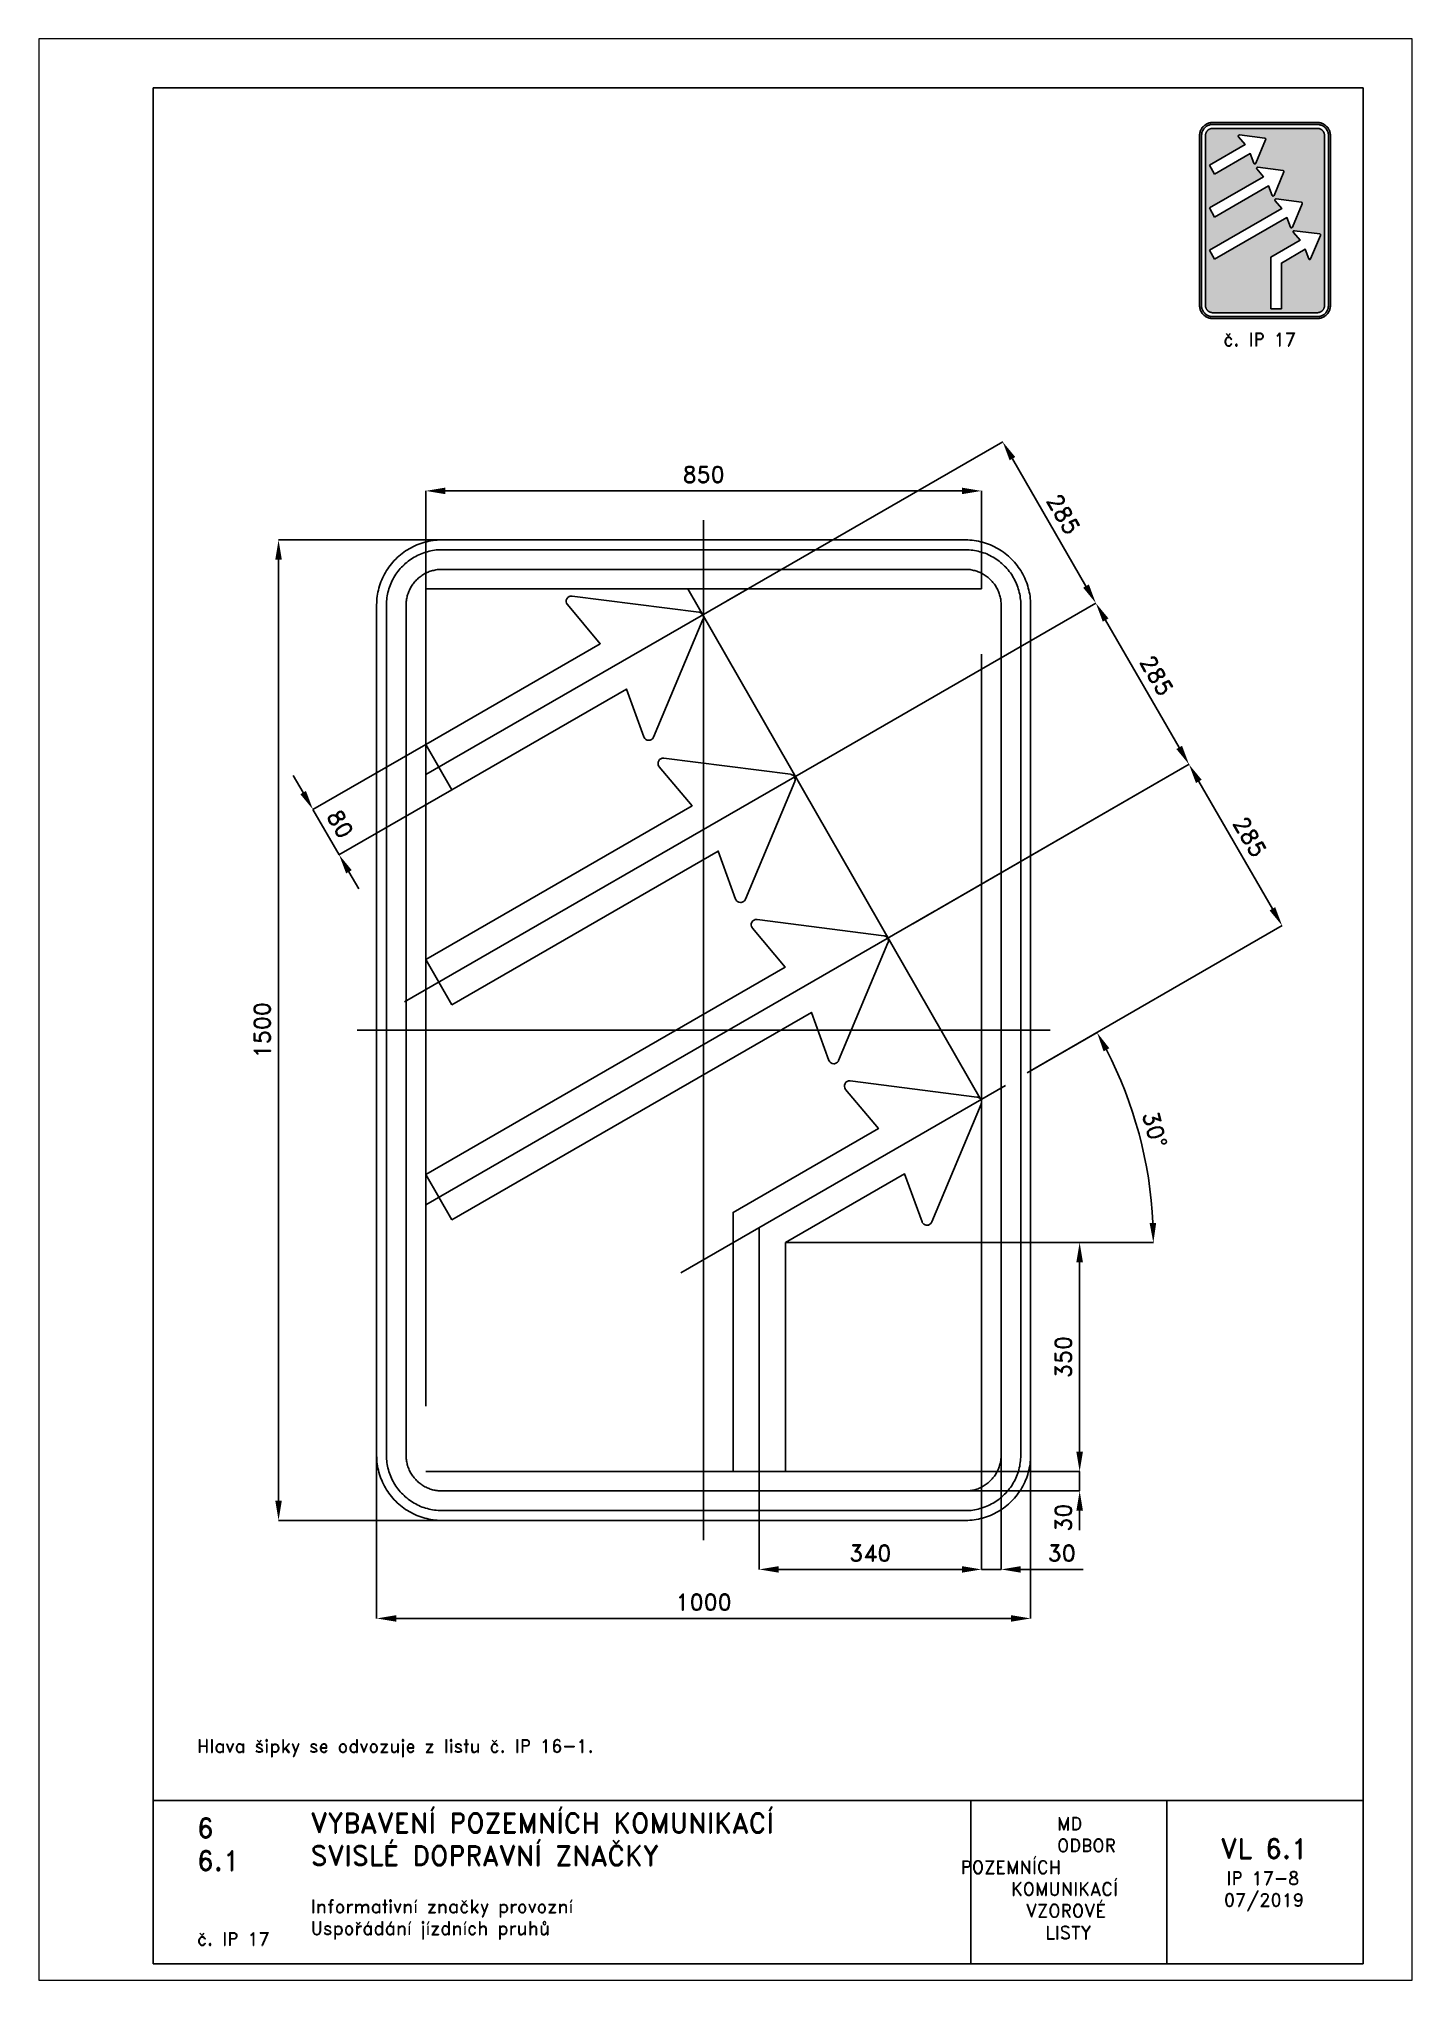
# Paper-space layout 'IP 17-8' of a CAD drawing. Header units: millimetres. Extents: x 0 to 210, y 0 to 297.
# The model-space entities are those that its viewports show. They can reach past a viewport. Long polylines and large blocks are cut down to what shows.
import ezdxf

# ---------------------------------------------------------------- set-up
doc = ezdxf.new("R2010")
doc.units = ezdxf.units.MM
doc.header["$LTSCALE"] = 5
doc.linetypes.add('ČERCHOVANÁX2', pattern=[2, 1, -0.5, 0, -0.5])
doc.linetypes.add('ČÁRKOVANÁX2', pattern=[1.5, 1, -0.5])
for name, color, linetype in [('Kóty', 2, 'Continuous'), ('Rozpiska', 7, 'Continuous'), ('Značka', 7, 'Continuous')]:
    doc.layers.add(name, color=color, linetype=linetype)
doc.layers.add('Rámeček', color=6, linetype='Continuous', plot=False)
doc.styles.get("Standard").update_dxf_attribs({"font": 'romand.shx', "height": 25})
doc.dimstyles.get("Standard").update_dxf_attribs({"dimtxt": 25, "dimasz": 30, "dimexe": 0.18, "dimexo": 0.0625, "dimgap": 12.5, "dimtad": 1, "dimdec": 0, "dimzin": 0, "dimdsep": 46, "dimtxsty": 'Standard', "dimcen": 0.09, "dimadec": 0, "dimazin": 0, "dimtfac": 1, "dimtdec": 0, "dimtofl": 0, "dimtmove": 0, "dimatfit": 3, "dimfxl": 1, "dimtolj": 1, "dimtzin": 0, "dimarcsym": 0})

psp = doc.layouts.new('IP 17-8')

# ---------------------------------------------------------------- texts
at = {"layer": 'Rozpiska', "color": 7, "attachment_point": 1}
for s, width, gutter_width, heights, insert, char_height in [('\\pi3.61905;č. IP 17', 20, 125, [0], (177.5, 252), 2), ('\\P{\\H1.83333x; }\\PHlava šipky se odvozuje z listu č. IP 16-1.{\\H1.55556x; }', 155.5011, 100, [0], (24.17, 43.49), 2), ('6', 149.0422, 100, [0], (24.17, 24.77), 3), ('{\\C6;VYBAVENÍ POZEMNÍCH KOMUNIKACÍ\\P}SVISLÉ DOPRAVNÍ ZNAČKY{\\H1.34524x; }', 149.0422, 100, [0], (41.56, 25.56), 3), ('\\pi14.7414;{\\C6;MD\\P\\pi2.36044;}ODBOR POZEMNÍCH{\\H1.57143x; }\\P\\pi7.69378;KOMUNIKACÍ{\\H1.5x; }\\P\\pi9.97949;{\\C6;VZOROVÉ\\H1.47619x; \\H0.67742x;\\P\\pi12.93187;LISTY\\H1.26984x; }', 33.1018, 100, [0], (140.95, 24.95), 2), ('\\pi1.03113;{\\H1.5x;\\C6;VL 6.1\\P\\pi1.93586;\\H0.66667x;IP 17-8\\H1.66666x; \\H0.6x;\\P\\pi1.5549;07/2019\\H1.80159x; }', 16.0623, 100, [0], (179.66, 21.61), 2), ('6.1', 149.0422, 100, [0], (24.17, 19.78), 3), ('{\\C6;Informativní značky provozní\\P}Uspořádání jízdních pruhů{\\H1.83333x; }', 149.0422, 100, [0], (41.56, 12.29), 2), ('{\\C6;č. IP 17}', 18.3305, 100, [2.67], (24.18, 7.3), 2)]:
    psp.add_mtext_dynamic_manual_height_columns(s, width=width, gutter_width=gutter_width, heights=heights, dxfattribs=dict(at, insert=insert, char_height=char_height))

msp = doc.modelspace()

# ---------------------------------------------------------------- texts
at = {"layer": 'Kóty', "char_height": 25, "attachment_point": 5}
for s, insert, rotation in [('\\A1;80', (-555.8, 315.4), 300.0007), ('\\A1;30', (550, -745.7), 90)]:
    msp.add_mtext(s, dxfattribs=dict(at, insert=insert, rotation=rotation))

# ---------------------------------------------------------------- blocks, each defined once
blk = doc.blocks.new('*D0')
at = {"layer": 'Defpoints', "color": 0, "transparency": 16777216}
for p in [(500, -548.8), (-500, -619.3), (500, -900)]:
    blk.add_point(p, dxfattribs=at)
at = {"layer": 'Kóty', "color": 0, "lineweight": -2, "transparency": 16777216}
for p, q in [((500, -548.9), (500, -900.2)), ((-500, -619.4), (-500, -900.2)), ((-470, -900), (470, -900))]:
    blk.add_line(p, q, dxfattribs=at)
at = {"layer": 'Kóty', "color": 0, "transparency": 16777216}
for points in [[(-470, -895), (-470, -905), (-500, -900)], [(470, -895), (470, -905), (500, -900)]]:
    blk.add_solid(points, dxfattribs=at)
at = {"layer": 'Kóty', "color": 0, "transparency": 16777216, "insert": (0, -875), "char_height": 25, "attachment_point": 5}
blk.add_mtext('\\A1;1000', dxfattribs=at)
blk = doc.blocks.new('*D1')
at = {"layer": 'Defpoints', "color": 0, "transparency": 16777216}
for p in [(500, -622), (-500, -634.2), (500, -900)]:
    blk.add_point(p, dxfattribs=at)
at = {"layer": 'Kóty', "color": 0, "lineweight": -2, "transparency": 16777216}
for p, q in [((500, -622.1), (500, -900.2)), ((-500, -634.2), (-500, -900.2)), ((-470, -900), (470, -900))]:
    blk.add_line(p, q, dxfattribs=at)
at = {"layer": 'Kóty', "color": 0, "transparency": 16777216}
for points in [[(-470, -895), (-470, -905), (-500, -900)], [(470, -895), (470, -905), (500, -900)]]:
    blk.add_solid(points, dxfattribs=at)
at = {"layer": 'Kóty', "color": 0, "transparency": 16777216, "insert": (0, -875), "char_height": 25, "attachment_point": 5}
blk.add_mtext('\\A1;1000', dxfattribs=at)
blk = doc.blocks.new('*D2')
at = {"layer": 'Defpoints', "color": 0, "transparency": 16777216}
for p in [(425, 825), (-425, 675), (425, 675)]:
    blk.add_point(p, dxfattribs=at)
at = {"layer": 'Kóty', "color": 0, "lineweight": -2, "transparency": 16777216}
for p, q in [((-425, 675.0625), (-425, 825.18)), ((-395, 825), (395, 825)), ((425, 675.0625), (425, 825.18))]:
    blk.add_line(p, q, dxfattribs=at)
at = {"layer": 'Kóty', "color": 0, "transparency": 16777216}
for points in [[(-395, 830), (-395, 820), (-425, 825)], [(395, 830), (395, 820), (425, 825)]]:
    blk.add_solid(points, dxfattribs=at)
at = {"layer": 'Kóty', "color": 0, "transparency": 16777216, "insert": (0, 850), "char_height": 25, "attachment_point": 5}
blk.add_mtext('\\A1;850', dxfattribs=at)
blk = doc.blocks.new('*D3')
at = {"layer": 'Defpoints', "color": 0, "transparency": 16777216}
for p in [(125, -324.993), (575, -324.993), (425, -675)]:
    blk.add_point(p, dxfattribs=at)
at = {"layer": 'Kóty', "color": 0, "lineweight": -2, "transparency": 16777216}
for p, q in [((125.0625, -324.993), (575.18, -324.993)), ((575, -645), (575, -354.993)), ((425.0625, -675), (575.18, -675))]:
    blk.add_line(p, q, dxfattribs=at)
at = {"layer": 'Kóty', "color": 0, "transparency": 16777216}
for points in [[(570, -354.993), (580, -354.993), (575, -324.993)], [(570, -645), (580, -645), (575, -675)]]:
    blk.add_solid(points, dxfattribs=at)
at = {"layer": 'Kóty', "color": 0, "transparency": 16777216, "insert": (550, -499.9965), "char_height": 25, "attachment_point": 5, "rotation": 90}
blk.add_mtext('\\A1;350', dxfattribs=at)
blk = doc.blocks.new('*D4')
at = {"layer": 'Defpoints', "color": 0, "transparency": 16777216}
for p in [(742.2, 406.6), (357.5, 184.5), (500, -62.3)]:
    blk.add_point(p, dxfattribs=at)
at = {"layer": 'Kóty', "color": 0, "lineweight": -2, "transparency": 16777216}
for p, q in [((357.6, 184.5), (742.4, 406.7)), ((869.7, 185.7), (757.2, 380.6)), ((500.1, -62.3), (884.9, 159.9))]:
    blk.add_line(p, q, dxfattribs=at)
at = {"layer": 'Kóty', "color": 0, "transparency": 16777216}
for points in [[(761.6, 383.1), (752.9, 378.1), (742.2, 406.6)], [(874, 188.2), (865.4, 183.2), (884.7, 159.8)]]:
    blk.add_solid(points, dxfattribs=at)
at = {"layer": 'Kóty', "color": 0, "transparency": 16777216, "insert": (835.1, 295.7), "char_height": 25, "attachment_point": 5, "rotation": 299.9969}
blk.add_mtext('\\A1;285', dxfattribs=at)
blk = doc.blocks.new('*D5')
at = {"layer": 'Defpoints', "color": 0, "transparency": 16777216}
for p in [(599.7, 653.4), (177.4, 409.6), (319.9, 162.8)]:
    blk.add_point(p, dxfattribs=at)
at = {"layer": 'Kóty', "color": 0, "lineweight": -2, "transparency": 16777216}
for p, q in [((177.5, 409.6), (599.9, 653.5)), ((727.2, 432.6), (614.7, 627.4)), ((320, 162.8), (742.4, 406.7))]:
    blk.add_line(p, q, dxfattribs=at)
at = {"layer": 'Kóty', "color": 0, "transparency": 16777216}
for points in [[(619.1, 629.9), (610.4, 624.9), (599.7, 653.4)], [(731.6, 435.1), (722.9, 430.1), (742.2, 406.6)]]:
    blk.add_solid(points, dxfattribs=at)
at = {"layer": 'Kóty', "color": 0, "transparency": 16777216, "insert": (692.6, 542.5), "char_height": 25, "attachment_point": 5, "rotation": 299.9979}
blk.add_mtext('\\A1;285', dxfattribs=at)
blk = doc.blocks.new('*D6')
at = {"layer": 'Defpoints', "color": 0, "transparency": 16777216}
for p in [(457.3, 900.2), (35, 656.5), (177.5, 409.6)]:
    blk.add_point(p, dxfattribs=at)
at = {"layer": 'Kóty', "color": 0, "lineweight": -2, "transparency": 16777216}
for p, q in [((35, 656.5), (457.4, 900.3)), ((584.7, 679.4), (472.3, 874.3)), ((177.5, 409.7), (599.9, 653.5))]:
    blk.add_line(p, q, dxfattribs=at)
at = {"layer": 'Kóty', "color": 0, "transparency": 16777216}
for points in [[(476.6, 876.8), (467.9, 871.8), (457.3, 900.2)], [(589.1, 681.9), (580.4, 676.9), (599.7, 653.4)]]:
    blk.add_solid(points, dxfattribs=at)
at = {"layer": 'Kóty', "color": 0, "transparency": 16777216, "insert": (550.1, 789.3), "char_height": 25, "attachment_point": 5, "rotation": 299.9969}
blk.add_mtext('\\A1;285', dxfattribs=at)
blk = doc.blocks.new('*D7')
at = {"layer": 'Defpoints', "color": 0, "transparency": 16777216}
for p in [(494.9, -65.3), (677.9, -213.4), (85, -301.9), (125.1, -325), (540.5, -325)]:
    blk.add_point(p, dxfattribs=at)
at = {"layer": 'Kóty', "color": 0, "lineweight": -2, "transparency": 16777216}
for p, q in [((495, -65.2), (601.7, -3.6)), ((540.5, -325), (687.9, -325))]:
    blk.add_line(p, q, dxfattribs=at)
blk.add_arc((45, -325), 642.7, 2.6748, 27.3221, dxfattribs=at)
at = {"layer": 'Kóty', "color": 0, "transparency": 16777216}
for points in [[(611.6, -32.4), (620.4, -27.6), (601.6, -3.7)], [(692, -294.9), (682, -295.1), (687.7, -325)]]:
    blk.add_solid(points, dxfattribs=at)
at = {"layer": 'Kóty', "color": 0, "transparency": 16777216, "insert": (689.9, -152.2), "char_height": 25, "attachment_point": 5, "rotation": 284.9984}
blk.add_mtext('\\A1;30°', dxfattribs=at)
blk = doc.blocks.new('*D8')
at = {"layer": 'Defpoints', "color": 0, "transparency": 16777216}
for p in [(-400, 750), (-650, -750), (-375.5, -750)]:
    blk.add_point(p, dxfattribs=at)
at = {"layer": 'Kóty', "color": 0, "lineweight": -2, "transparency": 16777216}
for p, q in [((-400.1, 750), (-650.2, 750)), ((-650, 720), (-650, -720)), ((-375.6, -750), (-650.2, -750))]:
    blk.add_line(p, q, dxfattribs=at)
at = {"layer": 'Kóty', "color": 0, "transparency": 16777216}
for points in [[(-655, 720), (-645, 720), (-650, 750)], [(-655, -720), (-645, -720), (-650, -750)]]:
    blk.add_solid(points, dxfattribs=at)
at = {"layer": 'Kóty', "color": 0, "transparency": 16777216, "insert": (-675, 0), "char_height": 25, "attachment_point": 5, "rotation": 90}
blk.add_mtext('\\A1;1500', dxfattribs=at)
blk = doc.blocks.new('*D9')
at = {"layer": 'Defpoints', "color": 0, "transparency": 16777216}
for p in [(425.0625, -675), (85, -780), (85, -825)]:
    blk.add_point(p, dxfattribs=at)
at = {"layer": 'Kóty', "color": 0, "lineweight": -2, "transparency": 16777216}
for p, q in [((425.0625, -675.0625), (425.0625, -825.18)), ((85, -780.0625), (85, -825.18)), ((395.0625, -825), (115, -825))]:
    blk.add_line(p, q, dxfattribs=at)
at = {"layer": 'Kóty', "color": 0, "transparency": 16777216}
for points in [[(115, -820), (115, -830), (85, -825)], [(395.0625, -820), (395.0625, -830), (425.0625, -825)]]:
    blk.add_solid(points, dxfattribs=at)
at = {"layer": 'Kóty', "color": 0, "transparency": 16777216, "insert": (255.03125, -800), "char_height": 25, "attachment_point": 5}
blk.add_mtext('\\A1;340', dxfattribs=at)
blk = doc.blocks.new('*D10')
at = {"layer": 'Defpoints', "color": 0, "transparency": 16777216}
for p in [(455, -637), (425.1, -675), (455, -825)]:
    blk.add_point(p, dxfattribs=at)
at = {"layer": 'Kóty', "color": 0, "lineweight": -2, "transparency": 16777216}
for p, q in [((455, -637.1), (455, -825.2)), ((425.1, -675.1), (425.1, -825.2)), ((395.1, -825), (365.1, -825)), ((485, -825), (580.5, -825))]:
    blk.add_line(p, q, dxfattribs=at)
at = {"layer": 'Kóty', "color": 0, "transparency": 16777216}
for points in [[(395.1, -820), (395.1, -830), (425.1, -825)], [(485, -820), (485, -830), (455, -825)]]:
    blk.add_solid(points, dxfattribs=at)
at = {"layer": 'Kóty', "color": 0, "transparency": 16777216, "insert": (547.7, -800), "char_height": 25, "attachment_point": 5}
blk.add_mtext('\\A1;30', dxfattribs=at)

# ---------------------------------------------------------------- dimensions: what is measured, and where the dimension line sits
at = {"layer": 'Kóty'}
for p1, p2, distance, picture, middle in [((177.5, 409.6), (35, 656.5), -487.6, '*D6', (550.1, 789.3)), ((319.9, 162.8), (177.4, 409.6), -487.6, '*D5', (692.6, 542.5)), ((500, -62.3), (357.5, 184.5), -444.2, '*D4', (835.1, 295.7))]:
    dim = msp.add_aligned_dim(p1=p1, p2=p2, distance=distance, dimstyle='Standard', dxfattribs=at)
    dim.commit()
    dim.dimension.update_dxf_attribs({"geometry": picture, "text_midpoint": middle})
for base, p1, p2, picture, middle in [((425, 825), (-425, 675), (425, 675), '*D2', (0, 850)), ((500, -900), (-500, -619.3), (500, -548.8), '*D0', (0, -875)), ((500, -900), (-500, -634.2), (500, -622), '*D1', (0, -875)), ((455, -825), (425.1, -675), (455, -637), '*D10', (547.7, -800)), ((85, -825), (425.1, -675), (85, -780), '*D9', (255, -800))]:
    dim = msp.add_linear_dim(base=base, p1=p1, p2=p2, dimstyle='Standard', dxfattribs=at)
    dim.commit()
    dim.dimension.update_dxf_attribs({"geometry": picture, "text_midpoint": middle})
for base, p1, p2, picture, middle in [((-650, -750), (-400, 750), (-375.5, -750), '*D8', (-675, 0)), ((575, -325), (425, -675), (125, -325), '*D3', (550, -500))]:
    dim = msp.add_linear_dim(base=base, p1=p1, p2=p2, angle=90, dimstyle='Standard', dxfattribs=at)
    dim.commit()
    dim.dimension.update_dxf_attribs({"geometry": picture, "text_midpoint": middle})
dim = msp.add_angular_dim_2l(base=(677.9, -213.4), line1=((85, -301.9), (494.9, -65.3)), line2=((125.1, -325), (540.5, -325)), dimstyle='Standard', dxfattribs=at)
dim.commit()
dim.dimension.update_dxf_attribs({"geometry": '*D7', "text_midpoint": (689.9, -152.2)})

# ---------------------------------------------------------------- linework, layer by layer
at = {"layer": 'Kóty'}
for p, q in [((-425, 437.1), (-597.6, 337.5)), ((-612.4, 363.5), (-627.4, 389.5)), ((-385, 367.8), (-557.6, 268.2)), ((-542.4, 242.3), (-527.4, 216.3)), ((575, -615), (575, -645)), ((425, -675), (575.2, -675)), ((366.1, -705), (575.2, -705)), ((575, -735), (575, -765))]:
    msp.add_line(p, q, dxfattribs=at)
for points in [[(-597.4, 337.6), (-557.4, 268.3)], [(575, -705), (575, -675)], [(425.1, -825), (455, -825)]]:
    msp.add_lwpolyline(points, dxfattribs=at)
for points in [[(-608.1, 366), (-616.7, 361), (-597.4, 337.6)], [(-538.1, 244.8), (-546.7, 239.8), (-557.4, 268.3)], [(570, -645), (580, -645), (575, -675)], [(570, -735), (580, -735), (575, -705)]]:
    msp.add_solid(points, dxfattribs=at)
at = {"layer": 'Značka', "color": 6, "linetype": 'ČERCHOVANÁX2', "ltscale": 5}
for p, q in [((-425, 390.9), (69.5, 676.4)), ((186.3, 414.8), (-457.4, 43.1)), ((-425, -267.2), (353.1, 182)), ((461.7, -84.5), (-34.9, -371.1))]:
    msp.add_line(p, q, dxfattribs=at)
at = {"layer": 'Značka', "color": 5}
msp.add_line((-425, 108), (-385, 38.7), dxfattribs=at)
at = {"layer": 'Značka', "color": 6, "linetype": 'ČERCHOVANÁX2', "ltscale": 5}
for points in [[(0, -780), (0, 780)], [(-24.2, 675), (425, -108.1)], [(530, 0), (-530, 0)], [(85, -780), (85, -301.9)]]:
    msp.add_lwpolyline(points, dxfattribs=at)
at = {"layer": 'Značka', "color": 5}
for points in [[(-400, -750), (-400.4, -750), (-400.8, -750, -0.03218), (-413.7, -749.1, -0.035443), (-426.4, -746.5, -0.036267), (-438.7, -742.3, -0.03442), (-450.2, -736.5, -0.033722), (-461, -729.3, -0.034085), (-470.7, -720.7, -0.034209), (-479.3, -711, -0.034229), (-486.5, -700.2, -0.034044), (-492.3, -688.7, -0.033412), (-496.5, -676.4, -0.034127), (-499.1, -663.7, -0.036745), (-500, -650.8), (-500, -650.4), (-500, -650), (-500, 650), (-500, 650.4), (-500, 650.8, -0.03218), (-499.1, 663.7, -0.035441), (-496.5, 676.4, -0.03627), (-492.3, 688.7, -0.034417), (-486.5, 700.2, -0.033719), (-479.3, 711, -0.034078), (-470.7, 720.7, -0.034208), (-461, 729.3, -0.034227), (-450.2, 736.5, -0.034051), (-438.7, 742.3, -0.033416), (-426.4, 746.5, -0.034129), (-413.7, 749.1, -0.036746), (-400.8, 750), (-400.4, 750), (-400, 750), (400, 750), (400.4, 750), (400.8, 750, -0.032179), (413.7, 749.1, -0.035451), (426.4, 746.5, -0.036282), (438.7, 742.3, -0.034425), (450.2, 736.5, -0.033731), (461, 729.3, -0.034081), (470.7, 720.7, -0.034214), (479.3, 711, -0.034229), (486.5, 700.2, -0.034034), (492.3, 688.6, -0.033411), (496.5, 676.4, -0.034122), (499.1, 663.7, -0.036741), (500, 650.8), (500, 650.4), (500, 650), (500, -650), (500, -650.4), (500, -650.8, -0.032179), (499.1, -663.7, -0.035442), (496.5, -676.4, -0.036264), (492.3, -688.7, -0.034415), (486.5, -700.2, -0.033719), (479.3, -711, -0.034086), (470.7, -720.7, -0.034205), (461, -729.3, -0.03423), (450.2, -736.5, -0.034046), (438.7, -742.3, -0.033413), (426.4, -746.5, -0.034127), (413.7, -749.1, -0.036745), (400.8, -750), (400.4, -750), (400, -750), (-400, -750)], [(-400, -735), (-400.3, -735), (-400.7, -735, -0.03218), (-411.6, -734.2, -0.035443), (-422.4, -732, -0.036267), (-432.9, -728.5, -0.03442), (-442.7, -723.5, -0.033721), (-451.9, -717.4, -0.034085), (-460.1, -710.1, -0.034209), (-467.4, -701.9, -0.034229), (-473.5, -692.7, -0.034045), (-478.4, -682.9, -0.033412), (-482, -672.4, -0.034127), (-484.3, -661.6, -0.036745), (-485, -650.7), (-485, -650.3), (-485, -650), (-485, 650), (-485, 650.3), (-485, 650.7, -0.032181), (-484.2, 661.6, -0.035444), (-482, 672.4, -0.036267), (-478.5, 682.9, -0.034419), (-473.5, 692.7, -0.033711), (-467.4, 701.9, -0.034078), (-460.1, 710.1, -0.034195), (-451.9, 717.4, -0.034219), (-442.7, 723.5, -0.034051), (-432.9, 728.4, -0.033409), (-422.4, 732, -0.034121), (-411.6, 734.3, -0.036745), (-400.7, 735), (-400.3, 735), (-400, 735), (400, 735), (400.3, 735), (400.7, 735, -0.032174), (411.6, 734.2, -0.03544), (422.4, 732, -0.036261), (432.9, 728.5, -0.03443), (442.7, 723.5, -0.033731), (451.9, 717.4, -0.03408), (460.1, 710.1, -0.034212), (467.4, 701.9, -0.03423), (473.5, 692.7, -0.034037), (478.4, 682.9, -0.033418), (482, 672.4, -0.034127), (484.3, 661.6, -0.036751), (485, 650.7), (485, 650.3), (485, 650), (485, -650), (485, -650.3), (485, -650.7, -0.032185), (484.2, -661.6, -0.03545), (482, -672.4, -0.036271), (478.5, -682.9, -0.034419), (473.5, -692.7, -0.033715), (467.4, -701.9, -0.034083), (460.1, -710.1, -0.034209), (451.9, -717.4, -0.034231), (442.7, -723.5, -0.034042), (432.9, -728.4, -0.033411), (422.4, -732, -0.034127), (411.6, -734.3, -0.036745), (400.7, -735), (400.3, -735), (400, -735), (-400, -735)], [(-400, -705), (400, -705), (400.2, -705), (400.4, -705, 0.03218), (407.5, -704.5, 0.035442), (414.5, -703.1, 0.036265), (421.3, -700.8, 0.034422), (427.6, -697.6, 0.033717), (433.6, -693.6, 0.034088), (438.9, -688.9, 0.034212), (443.6, -683.6, 0.034229), (447.6, -677.6, 0.034042), (450.7, -671.3, 0.033412), (453.1, -664.5, 0.034125), (454.5, -657.5, 0.036743), (455, -650.4), (455, -650.2), (455, -650), (455, 650), (455, 650.2), (455, 650.4, 0.032187), (454.5, 657.5, 0.035442), (453.1, 664.5, 0.036278), (450.8, 671.3, 0.034421), (447.6, 677.6, 0.033718), (443.6, 683.5, 0.034078), (438.9, 688.9, 0.034199), (433.6, 693.6, 0.034236), (427.6, 697.6, 0.03403), (421.3, 700.8, 0.033395), (414.5, 703, 0.034109), (407.5, 704.5, 0.036744), (400.4, 705), (400.2, 705), (400, 705), (-400, 705), (-400.2, 705), (-400.4, 705, 0.032171), (-407.5, 704.5, 0.035429), (-414.5, 703, 0.036266), (-421.3, 700.8, 0.034431), (-427.6, 697.6, 0.033735), (-433.6, 693.6, 0.034079), (-438.9, 688.9, 0.034224), (-443.6, 683.5, 0.034235), (-447.6, 677.6, 0.03404), (-450.7, 671.3, 0.033409), (-453.1, 664.5, 0.034125), (-454.5, 657.5, 0.036745), (-455, 650.4), (-455, 650.2), (-455, 650), (-455, -650), (-455, -650.2), (-455, -650.4, 0.03218), (-454.5, -657.5, 0.035443), (-453.1, -664.5, 0.036267), (-450.8, -671.3, 0.034421), (-447.6, -677.6, 0.033721), (-443.6, -683.6, 0.034084), (-438.9, -688.9, 0.034208), (-433.6, -693.6, 0.03423), (-427.6, -697.6, 0.034044), (-421.3, -700.7, 0.033412), (-414.5, -703.1, 0.034127), (-407.5, -704.5, 0.036745), (-400.4, -705), (-400.2, -705), (-400, -705)], [(-385, 367.8), (-118.1, 521.9), (-91.4, 448.6), (-91.2, 448.2), (-91, 447.7), (-89.9, 446.1), (-88.5, 444.8), (-86.4, 443.7), (-84, 443.4, 0.079556), (-81.7, 443.6), (-79.5, 444.6), (-78, 445.9), (-76.9, 447.4), (-76.7, 447.8), (-76.5, 448.3), (-1, 628.4), (-0.9, 628.7), (-0.8, 629.1), (-0.4, 630.5), (-0.4, 632), (-0.7, 633.8), (-1.5, 635.5), (-2.6, 636.9), (-4, 638.1), (-5.3, 638.8), (-6.7, 639.3), (-7, 639.3), (-7.4, 639.4), (-201.1, 664.1), (-201.6, 664.2), (-202, 664.2, 0.063584), (-203.9, 664), (-205.7, 663.3), (-207.7, 661.9), (-209.1, 660), (-210, 657.8), (-210.1, 655.4), (-209.7, 653.5), (-208.8, 651.8), (-208.5, 651.4), (-208.2, 651.1), (-158.1, 591.2), (-425, 437.1)], [(-385, 38.7), (22.3, 273.9), (49, 200.6), (49.2, 200.1), (49.4, 199.7), (50.5, 198.1), (51.9, 196.8), (54, 195.7), (56.4, 195.3, 0.079393), (58.7, 195.6), (60.9, 196.6), (62.4, 197.8), (63.5, 199.4), (63.7, 199.8), (63.9, 200.2), (139.4, 380.3), (139.5, 380.7), (139.6, 381), (140, 382.5), (140, 383.9), (139.7, 385.7), (138.9, 387.4), (137.8, 388.9), (136.4, 390.1), (135.1, 390.8), (133.7, 391.2), (133.4, 391.3), (133, 391.4), (-60.7, 416.1), (-61.2, 416.1), (-61.6, 416.2, 0.063584), (-63.5, 416), (-65.3, 415.3), (-67.3, 413.9), (-68.7, 412), (-69.6, 409.8), (-69.7, 407.4), (-69.3, 405.5), (-68.4, 403.8), (-68.1, 403.4), (-67.8, 403), (-17.7, 343.2), (-425, 108)], [(-385, -290.3), (164.8, 27.1), (191.5, -46.3), (191.7, -46.7), (191.9, -47.1), (193, -48.7), (194.4, -50), (196.5, -51.1), (198.9, -51.5, 0.079393), (201.2, -51.2), (203.4, -50.2), (204.9, -49), (206, -47.5), (206.2, -47), (206.4, -46.6), (281.9, 133.5), (282, 133.9), (282.1, 134.2), (282.5, 135.6), (282.5, 137.1), (282.2, 138.9), (281.4, 140.6), (280.3, 142.1), (278.9, 143.3), (277.6, 144), (276.2, 144.4), (275.9, 144.5), (275.5, 144.5), (81.8, 169.3), (81.3, 169.3), (80.9, 169.3, 0.063584), (79, 169.1), (77.2, 168.5), (75.2, 167.1), (73.8, 165.2), (72.9, 162.9), (72.8, 160.6), (73.2, 158.7), (74.1, 157), (74.4, 156.6), (74.7, 156.2), (124.8, 96.4), (-425, -221)], [(45, -675), (45, -278.8), (267.3, -150.5), (217.2, -90.6), (216.9, -90.2), (216.6, -89.9), (215.8, -88.1), (215.3, -86.3), (215.5, -83.9), (216.3, -81.6), (217.7, -79.7), (219.7, -78.4), (221.5, -77.7), (223.4, -77.5), (223.8, -77.5), (224.3, -77.5), (418, -102.3), (418.4, -102.3), (418.8, -102.4), (420.2, -102.8), (421.4, -103.6), (422.9, -104.7), (423.9, -106.2), (424.7, -107.9), (425, -109.7), (425, -111.2), (424.6, -112.6), (424.5, -113), (424.4, -113.3), (349, -293.4), (348.8, -293.9), (348.5, -294.3), (347.4, -295.8), (345.9, -297), (343.8, -298.1), (341.4, -298.3, -0.079491), (339, -297.9), (336.9, -296.8), (335.5, -295.6), (334.4, -294), (334.2, -293.5), (334.1, -293.1), (307.3, -219.8), (125, -325), (125, -675), (45, -675)]]:
    msp.add_lwpolyline(points, format="xyb", dxfattribs=at)
at = {"layer": 'Značka', "color": 6, "linetype": 'ČÁRKOVANÁX2', "ltscale": 2.5}
msp.add_lwpolyline([(425, -675), (425, 675), (-425, 675), (-425, -675)], close=True, dxfattribs=at)
at = {"layer": 'Značka', "color": 5}
for points in [[(-425, 437.1), (-385, 367.8)], [(-425, -221), (-385, -290.3)]]:
    msp.add_lwpolyline(points, dxfattribs=at)

msp.set_redraw_order([(e.dxf.handle, doc.entitydb.next_handle()) for e in msp.query("TEXT MTEXT ATTDEF DIMENSION ARC_DIMENSION")])  # texts and dimensions are drawn at this point

# ---------------------------------------------------------------- hatches: boundary and pattern name
at = {"layer": 'Značka'}
h = psp.add_hatch(color=170, dxfattribs=at)
h.dxf.hatch_style = 1
edge = h.paths.add_edge_path()
edge.add_line((179.5, 254.2), (179.49, 254.2))
edge.add_line((179.49, 254.2), (179.48, 254.2))
edge.add_arc((179.5, 256.21), 2.01, 262.307, 269.6796, ccw=False)
edge.add_arc((179.47, 256.03), 1.83, 254.2019, 262.3215, ccw=False)
edge.add_arc((179.42, 256), 1.79, 247.1662, 255.4743, ccw=False)
edge.add_arc((179.46, 256.09), 1.88, 239.2875, 247.173, ccw=False)
edge.add_arc((179.45, 256.14), 1.92, 232.4423, 240.1678, ccw=False)
edge.add_arc((179.44, 256.12), 1.9, 224.64, 232.4487, ccw=False)
edge.add_arc((179.42, 256.14), 1.9, 217.5708, 225.4078, ccw=False)
edge.add_arc((179.42, 256.13), 1.89, 209.7385, 217.5802, ccw=False)
edge.add_arc((179.41, 256.16), 1.9, 202.6895, 210.4889, ccw=False)
edge.add_arc((179.45, 256.18), 1.94, 195.0383, 202.6929, ccw=False)
edge.add_arc((179.4, 256.19), 1.9, 188.0097, 195.828, ccw=False)
edge.add_arc((179.26, 256.17), 1.76, 179.6097, 188.0272, ccw=False)
edge.add_line((177.5, 256.18), (177.5, 256.19))
edge.add_line((177.5, 256.19), (177.5, 256.2))
edge.add_line((177.5, 256.2), (177.5, 282.2))
edge.add_line((177.5, 282.2), (177.5, 282.21))
edge.add_line((177.5, 282.21), (177.5, 282.22))
edge.add_arc((179.51, 282.2), 2.01, 172.3062, 179.6787, ccw=False)
edge.add_arc((179.33, 282.23), 1.83, 164.2026, 172.3217, ccw=False)
edge.add_arc((179.3, 282.28), 1.79, 157.1633, 165.4721, ccw=False)
edge.add_arc((179.39, 282.24), 1.88, 149.2929, 157.1776, ccw=False)
edge.add_arc((179.44, 282.25), 1.92, 142.4239, 150.1488, ccw=False)
edge.add_arc((179.42, 282.26), 1.9, 134.6511, 142.4581, ccw=False)
edge.add_arc((179.44, 282.28), 1.9, 127.5629, 135.3997, ccw=False)
edge.add_arc((179.44, 282.28), 1.89, 119.7454, 127.5866, ccw=False)
edge.add_arc((179.46, 282.29), 1.9, 112.7132, 120.5142, ccw=False)
edge.add_arc((179.48, 282.25), 1.94, 105.0351, 112.6907, ccw=False)
edge.add_arc((179.49, 282.3), 1.9, 98.0107, 105.8294, ccw=False)
edge.add_arc((179.47, 282.44), 1.76, 89.6032, 98.0209, ccw=False)
edge.add_line((179.48, 284.2), (179.49, 284.2))
edge.add_line((179.49, 284.2), (179.5, 284.2))
edge.add_line((179.5, 284.2), (195.5, 284.2))
edge.add_line((195.5, 284.2), (195.51, 284.2))
edge.add_line((195.51, 284.2), (195.52, 284.2))
edge.add_arc((195.5, 282.19), 2.01, 82.2827, 89.6552, ccw=False)
edge.add_arc((195.53, 282.37), 1.83, 74.2297, 82.351, ccw=False)
edge.add_arc((195.58, 282.4), 1.79, 67.1604, 75.4718, ccw=False)
edge.add_arc((195.54, 282.31), 1.88, 59.2703, 67.1567, ccw=False)
edge.add_arc((195.55, 282.26), 1.92, 52.4265, 60.1542, ccw=False)
edge.add_arc((195.56, 282.28), 1.9, 44.6559, 52.4636, ccw=False)
edge.add_arc((195.58, 282.26), 1.89, 37.5815, 45.4196, ccw=False)
edge.add_arc((195.58, 282.27), 1.89, 29.7374, 37.5789, ccw=False)
edge.add_arc((195.59, 282.24), 1.9, 22.6823, 30.4794, ccw=False)
edge.add_arc((195.55, 282.22), 1.94, 15.0621, 22.7166, ccw=False)
edge.add_arc((195.6, 282.21), 1.9, 8.0073, 15.8246, ccw=False)
edge.add_arc((195.74, 282.23), 1.76, -0.3943, 8.0224, ccw=False)
edge.add_line((197.5, 282.22), (197.5, 282.21))
edge.add_line((197.5, 282.21), (197.5, 282.2))
edge.add_line((197.5, 282.2), (197.5, 256.2))
edge.add_line((197.5, 256.2), (197.5, 256.19))
edge.add_line((197.5, 256.19), (197.5, 256.18))
edge.add_arc((195.49, 256.2), 2.01, 352.2827, 359.6551, ccw=False)
edge.add_arc((195.67, 256.17), 1.83, 344.2311, 352.3504, ccw=False)
edge.add_arc((195.7, 256.12), 1.79, 337.1495, 345.457, ccw=False)
edge.add_arc((195.61, 256.16), 1.88, 329.2861, 337.1704, ccw=False)
edge.add_arc((195.56, 256.15), 1.92, 322.444, 330.169, ccw=False)
edge.add_arc((195.58, 256.14), 1.9, 314.6406, 322.4495, ccw=False)
edge.add_arc((195.56, 256.12), 1.9, 307.5691, 315.4053, ccw=False)
edge.add_arc((195.56, 256.12), 1.89, 299.7405, 307.5822, ccw=False)
edge.add_arc((195.54, 256.11), 1.9, 292.6881, 300.4879, ccw=False)
edge.add_arc((195.52, 256.15), 1.94, 285.0379, 292.6929, ccw=False)
edge.add_arc((195.51, 256.1), 1.9, 278.0102, 285.8285, ccw=False)
edge.add_arc((195.53, 255.96), 1.76, 269.6096, 278.0272, ccw=False)
edge.add_line((195.52, 254.2), (195.51, 254.2))
edge.add_line((195.51, 254.2), (195.5, 254.2))
edge.add_line((195.5, 254.2), (179.5, 254.2))
edge = h.paths.add_edge_path(flags=16)
edge.add_line((179.5, 254.5), (179.49, 254.5))
edge.add_line((179.49, 254.5), (179.49, 254.5))
edge.add_arc((179.5, 256.21), 1.71, 262.3067, 269.6793, ccw=False)
edge.add_arc((179.47, 256.06), 1.56, 254.202, 262.3216, ccw=False)
edge.add_arc((179.43, 256.03), 1.52, 247.1661, 255.4743, ccw=False)
edge.add_arc((179.46, 256.11), 1.6, 239.2875, 247.1729, ccw=False)
edge.add_arc((179.46, 256.15), 1.63, 232.4426, 240.168, ccw=False)
edge.add_arc((179.45, 256.13), 1.62, 224.6398, 232.4485, ccw=False)
edge.add_arc((179.43, 256.15), 1.61, 217.5705, 225.4074, ccw=False)
edge.add_arc((179.43, 256.14), 1.61, 209.7388, 217.5805, ccw=False)
edge.add_arc((179.42, 256.17), 1.62, 202.6898, 210.4892, ccw=False)
edge.add_arc((179.45, 256.18), 1.65, 195.038, 202.6927, ccw=False)
edge.add_arc((179.42, 256.19), 1.62, 188.0098, 195.8282, ccw=False)
edge.add_arc((179.3, 256.18), 1.5, 179.6098, 188.0273, ccw=False)
edge.add_line((177.8, 256.19), (177.8, 256.19))
edge.add_line((177.8, 256.19), (177.8, 256.2))
edge.add_line((177.8, 256.2), (177.8, 282.2))
edge.add_line((177.8, 282.2), (177.8, 282.21))
edge.add_line((177.8, 282.21), (177.8, 282.21))
edge.add_arc((179.51, 282.2), 1.71, 172.3048, 179.6775, ccw=False)
edge.add_arc((179.36, 282.22), 1.56, 164.206, 172.3257, ccw=False)
edge.add_arc((179.33, 282.27), 1.52, 157.1644, 165.4727, ccw=False)
edge.add_arc((179.41, 282.24), 1.6, 149.282, 157.1671, ccw=False)
edge.add_arc((179.45, 282.24), 1.63, 142.4409, 150.164, ccw=False)
edge.add_arc((179.43, 282.25), 1.62, 134.6388, 142.446, ccw=False)
edge.add_arc((179.45, 282.27), 1.61, 127.5915, 135.4254, ccw=False)
edge.add_arc((179.44, 282.27), 1.61, 119.7334, 127.5728, ccw=False)
edge.add_arc((179.47, 282.28), 1.62, 112.7132, 120.5142, ccw=False)
edge.add_arc((179.48, 282.25), 1.65, 105.0286, 112.6824, ccw=False)
edge.add_arc((179.49, 282.28), 1.62, 98.0218, 105.8386, ccw=False)
edge.add_arc((179.48, 282.4), 1.5, 89.5984, 98.0159, ccw=False)
edge.add_line((179.49, 283.9), (179.49, 283.9))
edge.add_line((179.49, 283.9), (179.5, 283.9))
edge.add_line((179.5, 283.9), (195.5, 283.9))
edge.add_line((195.5, 283.9), (195.51, 283.9))
edge.add_line((195.51, 283.9), (195.51, 283.9))
edge.add_arc((195.5, 282.19), 1.71, 82.3012, 89.6723, ccw=False)
edge.add_arc((195.53, 282.34), 1.56, 74.2084, 82.3272, ccw=False)
edge.add_arc((195.57, 282.37), 1.52, 67.15, 75.4569, ccw=False)
edge.add_arc((195.54, 282.29), 1.6, 59.2887, 67.1763, ccw=False)
edge.add_arc((195.54, 282.25), 1.63, 52.4346, 60.1622, ccw=False)
edge.add_arc((195.55, 282.27), 1.62, 44.6312, 52.4388, ccw=False)
edge.add_arc((195.57, 282.25), 1.61, 37.6, 45.4379, ccw=False)
edge.add_arc((195.57, 282.26), 1.61, 29.7201, 37.562, ccw=False)
edge.add_arc((195.58, 282.23), 1.62, 22.6849, 30.4825, ccw=False)
edge.add_arc((195.55, 282.22), 1.65, 15.0446, 22.7006, ccw=False)
edge.add_arc((195.58, 282.21), 1.62, 8.0121, 15.8305, ccw=False)
edge.add_arc((195.7, 282.22), 1.5, -0.3919, 8.027, ccw=False)
edge.add_line((197.2, 282.21), (197.2, 282.21))
edge.add_line((197.2, 282.21), (197.2, 282.2))
edge.add_line((197.2, 282.2), (197.2, 256.2))
edge.add_line((197.2, 256.2), (197.2, 256.19))
edge.add_line((197.2, 256.19), (197.2, 256.19))
edge.add_arc((195.49, 256.2), 1.71, 352.3103, 359.684, ccw=False)
edge.add_arc((195.64, 256.18), 1.56, 344.1972, 352.3182, ccw=False)
edge.add_arc((195.67, 256.13), 1.52, 337.1686, 345.4777, ccw=False)
edge.add_arc((195.59, 256.16), 1.6, 329.2886, 337.1737, ccw=False)
edge.add_arc((195.55, 256.16), 1.63, 322.4407, 330.1647, ccw=False)
edge.add_arc((195.57, 256.15), 1.62, 314.6404, 322.4487, ccw=False)
edge.add_arc((195.55, 256.13), 1.61, 307.5693, 315.4065, ccw=False)
edge.add_arc((195.56, 256.13), 1.61, 299.7409, 307.5829, ccw=False)
edge.add_arc((195.53, 256.12), 1.62, 292.6903, 300.4892, ccw=False)
edge.add_arc((195.52, 256.15), 1.65, 285.037, 292.6914, ccw=False)
edge.add_arc((195.51, 256.12), 1.62, 278.0101, 285.8284, ccw=False)
edge.add_arc((195.52, 256), 1.5, 269.6098, 278.0273, ccw=False)
edge.add_line((195.51, 254.5), (195.51, 254.5))
edge.add_line((195.51, 254.5), (195.5, 254.5))
edge.add_line((195.5, 254.5), (179.5, 254.5))
h = psp.add_hatch(color=170, dxfattribs=at)
h.dxf.hatch_style = 1
edge = h.paths.add_edge_path(flags=16)
edge.add_line((188.4, 255.7), (188.4, 263.62))
edge.add_line((188.4, 263.62), (192.85, 266.19))
edge.add_line((192.85, 266.19), (191.84, 267.39))
edge.add_line((191.84, 267.39), (191.84, 267.4))
edge.add_line((191.84, 267.4), (191.83, 267.4))
edge.add_line((191.83, 267.4), (191.82, 267.44))
edge.add_line((191.82, 267.44), (191.81, 267.47))
edge.add_line((191.81, 267.47), (191.81, 267.52))
edge.add_line((191.81, 267.52), (191.83, 267.57))
edge.add_line((191.83, 267.57), (191.85, 267.61))
edge.add_line((191.85, 267.61), (191.89, 267.63))
edge.add_line((191.89, 267.63), (191.93, 267.65))
edge.add_line((191.93, 267.65), (191.97, 267.65))
edge.add_line((191.97, 267.65), (191.98, 267.65))
edge.add_line((191.98, 267.65), (191.99, 267.65))
edge.add_line((191.99, 267.65), (195.86, 267.15))
edge.add_line((195.86, 267.15), (195.87, 267.15))
edge.add_line((195.87, 267.15), (195.88, 267.15))
edge.add_line((195.88, 267.15), (195.9, 267.14))
edge.add_line((195.9, 267.14), (195.93, 267.13))
edge.add_line((195.93, 267.13), (195.96, 267.11))
edge.add_line((195.96, 267.11), (195.98, 267.08))
edge.add_line((195.98, 267.08), (195.99, 267.04))
edge.add_line((195.99, 267.04), (196, 267.01))
edge.add_line((196, 267.01), (196, 266.98))
edge.add_line((196, 266.98), (195.99, 266.95))
edge.add_line((195.99, 266.95), (195.99, 266.94))
edge.add_line((195.99, 266.94), (195.99, 266.93))
edge.add_line((195.99, 266.93), (194.48, 263.33))
edge.add_line((194.48, 263.33), (194.48, 263.32))
edge.add_line((194.48, 263.32), (194.47, 263.31))
edge.add_line((194.47, 263.31), (194.45, 263.28))
edge.add_line((194.45, 263.28), (194.42, 263.26))
edge.add_line((194.42, 263.26), (194.38, 263.24))
edge.add_line((194.38, 263.24), (194.33, 263.23))
edge.add_arc((194.33, 263.39), 0.154, 251.564, 269.7437, ccw=False)
edge.add_line((194.28, 263.24), (194.24, 263.26))
edge.add_line((194.24, 263.26), (194.21, 263.29))
edge.add_line((194.21, 263.29), (194.19, 263.32))
edge.add_line((194.19, 263.32), (194.18, 263.33))
edge.add_line((194.18, 263.33), (194.18, 263.34))
edge.add_line((194.18, 263.34), (193.65, 264.8))
edge.add_line((193.65, 264.8), (190, 262.7))
edge.add_line((190, 262.7), (190, 255.7))
edge.add_line((190, 255.7), (188.4, 255.7))
edge = h.paths.add_edge_path()
edge.add_line((179.5, 255.1), (195.5, 255.1))
edge.add_line((195.5, 255.1), (195.5, 255.1))
edge.add_line((195.5, 255.1), (195.51, 255.1))
edge.add_arc((195.5, 256.21), 1.11, 270.3208, 277.6933)
edge.add_arc((195.52, 256.11), 1.01, 277.6782, 285.7976)
edge.add_arc((195.54, 256.09), 0.984, 284.5253, 292.8329)
edge.add_arc((195.52, 256.14), 1.04, 292.8271, 300.713)
edge.add_arc((195.53, 256.17), 1.06, 299.8357, 307.5601)
edge.add_arc((195.53, 256.16), 1.05, 307.5486, 315.358)
edge.add_arc((195.55, 256.16), 1.04, 314.5939, 322.4317)
edge.add_arc((195.55, 256.16), 1.04, 322.4199, 330.2615)
edge.add_arc((195.55, 256.18), 1.05, 329.5082, 337.307)
edge.add_arc((195.53, 256.19), 1.07, 337.3061, 344.9608)
edge.add_arc((195.55, 256.2), 1.05, 344.171, 351.9888)
edge.add_arc((195.63, 256.18), 0.969, 351.9792, 360.3964)
edge.add_line((196.6, 256.19), (196.6, 256.2))
edge.add_line((196.6, 256.2), (196.6, 256.2))
edge.add_line((196.6, 256.2), (196.6, 282.2))
edge.add_line((196.6, 282.2), (196.6, 282.2))
edge.add_line((196.6, 282.2), (196.6, 282.21))
edge.add_arc((195.49, 282.2), 1.11, 0.3171, 7.6912)
edge.add_arc((195.59, 282.22), 1.01, 7.6758, 15.7952)
edge.add_arc((195.61, 282.24), 0.983, 14.5237, 22.8344)
edge.add_arc((195.56, 282.22), 1.04, 22.8381, 30.7236)
edge.add_arc((195.53, 282.23), 1.06, 29.8189, 37.5434)
edge.add_arc((195.54, 282.23), 1.05, 37.5456, 45.3528)
edge.add_arc((195.54, 282.25), 1.04, 44.5933, 52.4281)
edge.add_arc((195.54, 282.25), 1.04, 52.4061, 60.2494)
edge.add_arc((195.52, 282.25), 1.05, 59.4901, 67.2863)
edge.add_arc((195.51, 282.23), 1.07, 67.3456, 74.9963)
edge.add_arc((195.51, 282.25), 1.05, 74.2051, 82.0193)
edge.add_arc((195.51, 282.33), 0.969, 81.9226, 90.3399)
edge.add_line((195.51, 283.3), (195.5, 283.3))
edge.add_line((195.5, 283.3), (195.5, 283.3))
edge.add_line((195.5, 283.3), (179.5, 283.3))
edge.add_line((179.5, 283.3), (179.5, 283.3))
edge.add_line((179.5, 283.3), (179.49, 283.3))
edge.add_arc((179.5, 282.19), 1.11, 90.342, 97.7125)
edge.add_arc((179.48, 282.29), 1.01, 97.6786, 105.795)
edge.add_arc((179.46, 282.31), 0.984, 104.5112, 112.8191)
edge.add_arc((179.48, 282.26), 1.04, 112.8293, 120.7172)
edge.add_arc((179.47, 282.23), 1.06, 119.8138, 127.5422)
edge.add_arc((179.47, 282.24), 1.05, 127.5771, 135.3844)
edge.add_arc((179.45, 282.24), 1.04, 134.6046, 142.4452)
edge.add_arc((179.45, 282.24), 1.04, 142.4241, 150.2672)
edge.add_arc((179.45, 282.22), 1.05, 149.4882, 157.2867)
edge.add_arc((179.47, 282.21), 1.07, 157.3197, 164.9736)
edge.add_arc((179.45, 282.2), 1.05, 164.1684, 171.9863)
edge.add_arc((179.37, 282.22), 0.97, 171.9734, 180.3909)
edge.add_line((178.4, 282.21), (178.4, 282.2))
edge.add_line((178.4, 282.2), (178.4, 282.2))
edge.add_line((178.4, 282.2), (178.4, 256.2))
edge.add_line((178.4, 256.2), (178.4, 256.2))
edge.add_line((178.4, 256.2), (178.4, 256.19))
edge.add_arc((179.51, 256.2), 1.11, 180.3209, 187.6934)
edge.add_arc((179.41, 256.18), 1.01, 187.6778, 195.7974)
edge.add_arc((179.39, 256.16), 0.984, 194.5263, 202.8344)
edge.add_arc((179.44, 256.18), 1.04, 202.8268, 210.7125)
edge.add_arc((179.47, 256.17), 1.06, 209.832, 217.5575)
edge.add_arc((179.46, 256.17), 1.05, 217.5512, 225.3597)
edge.add_arc((179.46, 256.15), 1.04, 224.5926, 232.4295)
edge.add_arc((179.46, 256.15), 1.04, 232.4198, 240.2617)
edge.add_arc((179.48, 256.15), 1.05, 239.5108, 247.3101)
edge.add_arc((179.49, 256.17), 1.07, 247.3069, 254.9616)
edge.add_arc((179.5, 256.15), 1.05, 254.1723, 261.9907)
edge.add_arc((179.48, 256.07), 0.969, 261.9726, 270.3902)
edge.add_line((179.49, 255.1), (179.5, 255.1))
edge.add_line((179.5, 255.1), (179.5, 255.1))
edge = h.paths.add_edge_path(flags=16)
edge.add_line((179.8, 263.28), (190.85, 269.65))
edge.add_line((190.85, 269.65), (191.38, 268.19))
edge.add_line((191.38, 268.19), (191.38, 268.18))
edge.add_line((191.38, 268.18), (191.39, 268.17))
edge.add_line((191.39, 268.17), (191.41, 268.14))
edge.add_line((191.41, 268.14), (191.44, 268.11))
edge.add_line((191.44, 268.11), (191.48, 268.09))
edge.add_line((191.48, 268.09), (191.53, 268.08))
edge.add_arc((191.53, 268.23), 0.147, 268.1076, 286.2651)
edge.add_line((191.57, 268.09), (191.62, 268.11))
edge.add_line((191.62, 268.11), (191.65, 268.13))
edge.add_line((191.65, 268.13), (191.67, 268.16))
edge.add_line((191.67, 268.16), (191.67, 268.17))
edge.add_line((191.67, 268.17), (191.68, 268.18))
edge.add_line((191.68, 268.18), (193.19, 271.78))
edge.add_line((193.19, 271.78), (193.19, 271.79))
edge.add_line((193.19, 271.79), (193.19, 271.8))
edge.add_line((193.19, 271.8), (193.2, 271.83))
edge.add_line((193.2, 271.83), (193.2, 271.86))
edge.add_line((193.2, 271.86), (193.19, 271.89))
edge.add_line((193.19, 271.89), (193.18, 271.93))
edge.add_line((193.18, 271.93), (193.16, 271.96))
edge.add_line((193.16, 271.96), (193.13, 271.98))
edge.add_line((193.13, 271.98), (193.1, 271.99))
edge.add_line((193.1, 271.99), (193.07, 272))
edge.add_line((193.07, 272), (193.07, 272))
edge.add_line((193.07, 272), (193.06, 272))
edge.add_line((193.06, 272), (189.19, 272.5))
edge.add_line((189.19, 272.5), (189.18, 272.5))
edge.add_line((189.18, 272.5), (189.17, 272.5))
edge.add_arc((189.16, 272.35), 0.151, 88.7327, 103.2853)
edge.add_line((189.13, 272.5), (189.09, 272.48))
edge.add_line((189.09, 272.48), (189.05, 272.46))
edge.add_line((189.05, 272.46), (189.03, 272.42))
edge.add_line((189.03, 272.42), (189.01, 272.37))
edge.add_line((189.01, 272.37), (189.01, 272.32))
edge.add_line((189.01, 272.32), (189.01, 272.29))
edge.add_line((189.01, 272.29), (189.03, 272.25))
edge.add_line((189.03, 272.25), (189.04, 272.25))
edge.add_line((189.04, 272.25), (189.04, 272.24))
edge.add_line((189.04, 272.24), (190.05, 271.04))
edge.add_line((190.05, 271.04), (179, 264.66))
edge.add_line((179, 264.66), (179.8, 263.28))
edge = h.paths.add_edge_path(flags=16)
edge.add_line((179.8, 269.74), (188.05, 274.5))
edge.add_line((188.05, 274.5), (188.58, 273.04))
edge.add_line((188.58, 273.04), (188.58, 273.03))
edge.add_line((188.58, 273.03), (188.59, 273.02))
edge.add_line((188.59, 273.02), (188.61, 272.99))
edge.add_line((188.61, 272.99), (188.64, 272.96))
edge.add_line((188.64, 272.96), (188.68, 272.94))
edge.add_line((188.68, 272.94), (188.73, 272.93))
edge.add_arc((188.73, 273.08), 0.147, 268.1076, 286.2651)
edge.add_line((188.77, 272.94), (188.82, 272.96))
edge.add_line((188.82, 272.96), (188.85, 272.98))
edge.add_line((188.85, 272.98), (188.87, 273.01))
edge.add_line((188.87, 273.01), (188.87, 273.02))
edge.add_line((188.87, 273.02), (188.88, 273.03))
edge.add_line((188.88, 273.03), (190.39, 276.63))
edge.add_line((190.39, 276.63), (190.39, 276.64))
edge.add_line((190.39, 276.64), (190.39, 276.65))
edge.add_line((190.39, 276.65), (190.4, 276.68))
edge.add_line((190.4, 276.68), (190.4, 276.71))
edge.add_line((190.4, 276.71), (190.39, 276.74))
edge.add_line((190.39, 276.74), (190.38, 276.78))
edge.add_line((190.38, 276.78), (190.36, 276.8))
edge.add_line((190.36, 276.8), (190.33, 276.83))
edge.add_line((190.33, 276.83), (190.3, 276.84))
edge.add_line((190.3, 276.84), (190.27, 276.85))
edge.add_line((190.27, 276.85), (190.27, 276.85))
edge.add_line((190.27, 276.85), (190.26, 276.85))
edge.add_line((190.26, 276.85), (186.39, 277.35))
edge.add_line((186.39, 277.35), (186.38, 277.35))
edge.add_line((186.38, 277.35), (186.37, 277.35))
edge.add_arc((186.36, 277.2), 0.151, 88.7327, 103.2853)
edge.add_line((186.33, 277.35), (186.29, 277.33))
edge.add_line((186.29, 277.33), (186.25, 277.3))
edge.add_line((186.25, 277.3), (186.23, 277.27))
edge.add_line((186.23, 277.27), (186.21, 277.22))
edge.add_line((186.21, 277.22), (186.21, 277.17))
edge.add_line((186.21, 277.17), (186.21, 277.14))
edge.add_line((186.21, 277.14), (186.23, 277.1))
edge.add_line((186.23, 277.1), (186.24, 277.09))
edge.add_line((186.24, 277.09), (186.24, 277.09))
edge.add_line((186.24, 277.09), (187.25, 275.89))
edge.add_line((187.25, 275.89), (179, 271.13))
edge.add_line((179, 271.13), (179.8, 269.74))
edge = h.paths.add_edge_path(flags=16)
edge.add_line((179.79, 276.29), (185.25, 279.44))
edge.add_line((185.25, 279.44), (185.79, 277.98))
edge.add_line((185.79, 277.98), (185.79, 277.97))
edge.add_line((185.79, 277.97), (185.79, 277.96))
edge.add_line((185.79, 277.96), (185.82, 277.93))
edge.add_line((185.82, 277.93), (185.84, 277.9))
edge.add_line((185.84, 277.9), (185.89, 277.88))
edge.add_line((185.89, 277.88), (185.93, 277.87))
edge.add_arc((185.94, 278.02), 0.147, 267.8437, 286.0382)
edge.add_line((185.98, 277.88), (186.02, 277.9))
edge.add_line((186.02, 277.9), (186.05, 277.92))
edge.add_line((186.05, 277.92), (186.08, 277.95))
edge.add_line((186.08, 277.95), (186.08, 277.96))
edge.add_line((186.08, 277.96), (186.08, 277.97))
edge.add_line((186.08, 277.97), (187.59, 281.57))
edge.add_line((187.59, 281.57), (187.6, 281.58))
edge.add_line((187.6, 281.58), (187.6, 281.58))
edge.add_line((187.6, 281.58), (187.61, 281.61))
edge.add_line((187.61, 281.61), (187.61, 281.64))
edge.add_line((187.61, 281.64), (187.6, 281.68))
edge.add_line((187.6, 281.68), (187.58, 281.71))
edge.add_line((187.58, 281.71), (187.56, 281.74))
edge.add_line((187.56, 281.74), (187.53, 281.77))
edge.add_line((187.53, 281.77), (187.51, 281.78))
edge.add_line((187.51, 281.78), (187.48, 281.79))
edge.add_line((187.48, 281.79), (187.47, 281.79))
edge.add_line((187.47, 281.79), (187.47, 281.79))
edge.add_line((187.47, 281.79), (183.59, 282.29))
edge.add_line((183.59, 282.29), (183.58, 282.29))
edge.add_line((183.58, 282.29), (183.57, 282.29))
edge.add_arc((183.57, 282.14), 0.151, 88.7327, 103.2853)
edge.add_line((183.54, 282.28), (183.5, 282.27))
edge.add_line((183.5, 282.27), (183.46, 282.24))
edge.add_line((183.46, 282.24), (183.43, 282.2))
edge.add_line((183.43, 282.2), (183.41, 282.16))
edge.add_line((183.41, 282.16), (183.41, 282.11))
edge.add_line((183.41, 282.11), (183.42, 282.07))
edge.add_line((183.42, 282.07), (183.44, 282.04))
edge.add_line((183.44, 282.04), (183.44, 282.03))
edge.add_line((183.44, 282.03), (183.45, 282.02))
edge.add_line((183.45, 282.02), (184.45, 280.83))
edge.add_line((184.45, 280.83), (179, 277.68))
edge.add_line((179, 277.68), (179.79, 276.29))

# ---------------------------------------------------------------- linework, layer by layer
at = {"layer": 'Rozpiska', "color": 7}
for p, q in [((17.5, 27.5), (202.5, 27.5)), ((142.5, 27.5), (142.5, 2.5)), ((172.5, 27.5), (172.5, 2.5))]:
    psp.add_line(p, q, dxfattribs=at)
psp.add_lwpolyline([(17.5, 2.5), (202.5, 2.5), (202.5, 289.5), (17.5, 289.5)], close=True, dxfattribs=at)
at = {"layer": 'Značka', "color": 170}
for points in [[(179.5, 254.2), (179.49, 254.2), (179.48, 254.2, -0.03218), (179.23, 254.22, -0.035443), (178.97, 254.27, -0.036267), (178.73, 254.35, -0.03442), (178.5, 254.47, -0.033722), (178.28, 254.61, -0.034085), (178.09, 254.79, -0.034209), (177.91, 254.98, -0.034229), (177.77, 255.2, -0.034044), (177.65, 255.43, -0.033412), (177.57, 255.67, -0.034127), (177.52, 255.93, -0.036745), (177.5, 256.18), (177.5, 256.19), (177.5, 256.2), (177.5, 282.2), (177.5, 282.21), (177.5, 282.22, -0.03218), (177.52, 282.47, -0.035441), (177.57, 282.73, -0.03627), (177.65, 282.97, -0.034417), (177.77, 283.2, -0.033719), (177.91, 283.42, -0.034078), (178.09, 283.61, -0.034208), (178.28, 283.79, -0.034227), (178.5, 283.93, -0.034051), (178.73, 284.05, -0.033416), (178.97, 284.13, -0.034129), (179.23, 284.18, -0.036746), (179.48, 284.2), (179.49, 284.2), (179.5, 284.2), (195.5, 284.2), (195.51, 284.2), (195.52, 284.2, -0.032179), (195.77, 284.18, -0.035451), (196.03, 284.13, -0.036282), (196.27, 284.05, -0.034425), (196.5, 283.93, -0.033731), (196.72, 283.79, -0.034081), (196.91, 283.61, -0.034214), (197.09, 283.42, -0.034229), (197.23, 283.2, -0.034034), (197.35, 282.97, -0.033411), (197.43, 282.73, -0.034122), (197.48, 282.47, -0.036741), (197.5, 282.22), (197.5, 282.21), (197.5, 282.2), (197.5, 256.2), (197.5, 256.19), (197.5, 256.18, -0.032179), (197.48, 255.93, -0.035442), (197.43, 255.67, -0.036264), (197.35, 255.43, -0.034415), (197.23, 255.2, -0.033719), (197.09, 254.98, -0.034086), (196.91, 254.79, -0.034205), (196.72, 254.61, -0.03423), (196.5, 254.47, -0.034046), (196.27, 254.35, -0.033413), (196.03, 254.27, -0.034127), (195.77, 254.22, -0.036745), (195.52, 254.2), (195.51, 254.2), (195.5, 254.2), (179.5, 254.2)], [(179.5, 254.5), (179.49, 254.5), (179.49, 254.5, -0.03218), (179.27, 254.52, -0.035443), (179.05, 254.56, -0.036267), (178.84, 254.63, -0.03442), (178.65, 254.73, -0.033721), (178.46, 254.85, -0.034085), (178.3, 255, -0.034209), (178.15, 255.16, -0.034229), (178.03, 255.35, -0.034045), (177.93, 255.54, -0.033412), (177.86, 255.75, -0.034127), (177.81, 255.97, -0.036745), (177.8, 256.19), (177.8, 256.19), (177.8, 256.2), (177.8, 282.2), (177.8, 282.21), (177.8, 282.21, -0.032181), (177.82, 282.43, -0.035444), (177.86, 282.65, -0.036267), (177.93, 282.86, -0.034419), (178.03, 283.05, -0.033711), (178.15, 283.24, -0.034078), (178.3, 283.4, -0.034195), (178.46, 283.55, -0.034219), (178.65, 283.67, -0.034051), (178.84, 283.77, -0.033409), (179.05, 283.84, -0.034121), (179.27, 283.89, -0.036745), (179.49, 283.9), (179.49, 283.9), (179.5, 283.9), (195.5, 283.9), (195.51, 283.9), (195.51, 283.9, -0.032174), (195.73, 283.88, -0.03544), (195.95, 283.84, -0.036261), (196.16, 283.77, -0.03443), (196.35, 283.67, -0.033731), (196.54, 283.55, -0.03408), (196.7, 283.4, -0.034212), (196.85, 283.24, -0.03423), (196.97, 283.05, -0.034037), (197.07, 282.86, -0.033418), (197.14, 282.65, -0.034127), (197.19, 282.43, -0.036751), (197.2, 282.21), (197.2, 282.21), (197.2, 282.2), (197.2, 256.2), (197.2, 256.19), (197.2, 256.19, -0.032185), (197.18, 255.97, -0.03545), (197.14, 255.75, -0.036271), (197.07, 255.54, -0.034419), (196.97, 255.35, -0.033715), (196.85, 255.16, -0.034083), (196.7, 255, -0.034209), (196.54, 254.85, -0.034231), (196.35, 254.73, -0.034042), (196.16, 254.63, -0.033411), (195.95, 254.56, -0.034127), (195.73, 254.51, -0.036745), (195.51, 254.5), (195.51, 254.5), (195.5, 254.5), (179.5, 254.5)], [(179.5, 255.1), (195.5, 255.1), (195.5, 255.1), (195.51, 255.1, 0.03218), (195.65, 255.11, 0.035442), (195.79, 255.14, 0.036265), (195.93, 255.18, 0.034422), (196.05, 255.25, 0.033717), (196.17, 255.33, 0.034088), (196.28, 255.42, 0.034212), (196.37, 255.53, 0.034229), (196.45, 255.65, 0.034042), (196.51, 255.77, 0.033412), (196.56, 255.91, 0.034125), (196.59, 256.05, 0.036743), (196.6, 256.19), (196.6, 256.2), (196.6, 256.2), (196.6, 282.2), (196.6, 282.2), (196.6, 282.21, 0.032187), (196.59, 282.35, 0.035442), (196.56, 282.49, 0.036278), (196.52, 282.63, 0.034421), (196.45, 282.75, 0.033718), (196.37, 282.87, 0.034078), (196.28, 282.98, 0.034199), (196.17, 283.07, 0.034236), (196.05, 283.15, 0.03403), (195.93, 283.21, 0.033395), (195.79, 283.26, 0.034109), (195.65, 283.29, 0.036744), (195.51, 283.3), (195.5, 283.3), (195.5, 283.3), (179.5, 283.3), (179.5, 283.3), (179.49, 283.3, 0.032171), (179.35, 283.29, 0.035429), (179.21, 283.26, 0.036266), (179.07, 283.22, 0.034431), (178.95, 283.15, 0.033735), (178.83, 283.07, 0.034079), (178.72, 282.98, 0.034224), (178.63, 282.87, 0.034235), (178.55, 282.75, 0.03404), (178.49, 282.63, 0.033409), (178.44, 282.49, 0.034125), (178.41, 282.35, 0.036745), (178.4, 282.21), (178.4, 282.2), (178.4, 282.2), (178.4, 256.2), (178.4, 256.2), (178.4, 256.19, 0.03218), (178.41, 256.05, 0.035443), (178.44, 255.91, 0.036267), (178.48, 255.77, 0.034421), (178.55, 255.65, 0.033721), (178.63, 255.53, 0.034084), (178.72, 255.42, 0.034208), (178.83, 255.33, 0.03423), (178.95, 255.25, 0.034044), (179.07, 255.19, 0.033412), (179.21, 255.14, 0.034127), (179.35, 255.11, 0.036745), (179.49, 255.1), (179.5, 255.1), (179.5, 255.1)], [(179.79, 276.29), (185.25, 279.44), (185.79, 277.98), (185.79, 277.97), (185.79, 277.96), (185.82, 277.93), (185.84, 277.9), (185.89, 277.88), (185.93, 277.87, 0.079556), (185.98, 277.88), (186.02, 277.9), (186.05, 277.92), (186.08, 277.95), (186.08, 277.96), (186.08, 277.97), (187.59, 281.57), (187.6, 281.58), (187.6, 281.58), (187.61, 281.61), (187.61, 281.64), (187.6, 281.68), (187.58, 281.71), (187.56, 281.74), (187.53, 281.77), (187.51, 281.78), (187.48, 281.79), (187.47, 281.79), (187.47, 281.79), (183.59, 282.29), (183.58, 282.29), (183.57, 282.29, 0.063584), (183.54, 282.28), (183.5, 282.27), (183.46, 282.24), (183.43, 282.2), (183.41, 282.16), (183.41, 282.11), (183.42, 282.07), (183.44, 282.04), (183.44, 282.03), (183.45, 282.02), (184.45, 280.83), (179, 277.68)], [(179.8, 269.74), (188.05, 274.5), (188.58, 273.04), (188.58, 273.03), (188.59, 273.02), (188.61, 272.99), (188.64, 272.96), (188.68, 272.94), (188.73, 272.93, 0.079393), (188.77, 272.94), (188.82, 272.96), (188.85, 272.98), (188.87, 273.01), (188.87, 273.02), (188.88, 273.03), (190.39, 276.63), (190.39, 276.64), (190.39, 276.65), (190.4, 276.68), (190.4, 276.71), (190.39, 276.74), (190.38, 276.78), (190.36, 276.8), (190.33, 276.83), (190.3, 276.84), (190.27, 276.85), (190.27, 276.85), (190.26, 276.85), (186.39, 277.35), (186.38, 277.35), (186.37, 277.35, 0.063584), (186.33, 277.35), (186.29, 277.33), (186.25, 277.3), (186.23, 277.27), (186.21, 277.22), (186.21, 277.17), (186.21, 277.14), (186.23, 277.1), (186.24, 277.09), (186.24, 277.09), (187.25, 275.89), (179, 271.13)], [(179.8, 263.28), (190.85, 269.65), (191.38, 268.19), (191.38, 268.18), (191.39, 268.17), (191.41, 268.14), (191.44, 268.11), (191.48, 268.09), (191.53, 268.08, 0.079393), (191.57, 268.09), (191.62, 268.11), (191.65, 268.13), (191.67, 268.16), (191.67, 268.17), (191.68, 268.18), (193.19, 271.78), (193.19, 271.79), (193.19, 271.8), (193.2, 271.83), (193.2, 271.86), (193.19, 271.89), (193.18, 271.93), (193.16, 271.96), (193.13, 271.98), (193.1, 271.99), (193.07, 272), (193.07, 272), (193.06, 272), (189.19, 272.5), (189.18, 272.5), (189.17, 272.5, 0.063584), (189.13, 272.5), (189.09, 272.48), (189.05, 272.46), (189.03, 272.42), (189.01, 272.37), (189.01, 272.32), (189.01, 272.29), (189.03, 272.25), (189.04, 272.25), (189.04, 272.24), (190.05, 271.04), (179, 264.66)], [(188.4, 255.7), (188.4, 263.62), (192.85, 266.19), (191.84, 267.39), (191.84, 267.4), (191.83, 267.4), (191.82, 267.44), (191.81, 267.47), (191.81, 267.52), (191.83, 267.57), (191.85, 267.61), (191.89, 267.63), (191.93, 267.65), (191.97, 267.65), (191.98, 267.65), (191.99, 267.65), (195.86, 267.15), (195.87, 267.15), (195.88, 267.15), (195.9, 267.14), (195.93, 267.13), (195.96, 267.11), (195.98, 267.08), (195.99, 267.04), (196, 267.01), (196, 266.98), (195.99, 266.95), (195.99, 266.94), (195.99, 266.93), (194.48, 263.33), (194.48, 263.32), (194.47, 263.31), (194.45, 263.28), (194.42, 263.26), (194.38, 263.24), (194.33, 263.23, -0.079491), (194.28, 263.24), (194.24, 263.26), (194.21, 263.29), (194.19, 263.32), (194.18, 263.33), (194.18, 263.34), (193.65, 264.8), (190, 262.7), (190, 255.7), (188.4, 255.7)]]:
    psp.add_lwpolyline(points, format="xyb", dxfattribs=at)
for points in [[(179.79, 276.29), (179, 277.68)], [(179, 271.13), (179.8, 269.74)], [(179, 264.66), (179.8, 263.28)]]:
    psp.add_lwpolyline(points, dxfattribs=at)

psp.set_redraw_order([(e.dxf.handle, doc.entitydb.next_handle()) for e in psp.query("TEXT MTEXT ATTDEF DIMENSION ARC_DIMENSION")])  # texts and dimensions are drawn at this point

# ---------------------------------------------------------------- viewports
at = {"layer": 'Rámeček'}
psp.add_viewport(center=(105, 148.5), size=(210, 297), view_center_point=(33.46, 31.61), view_height=2970, dxfattribs=at)

doc.saveas('drawing.dxf')
